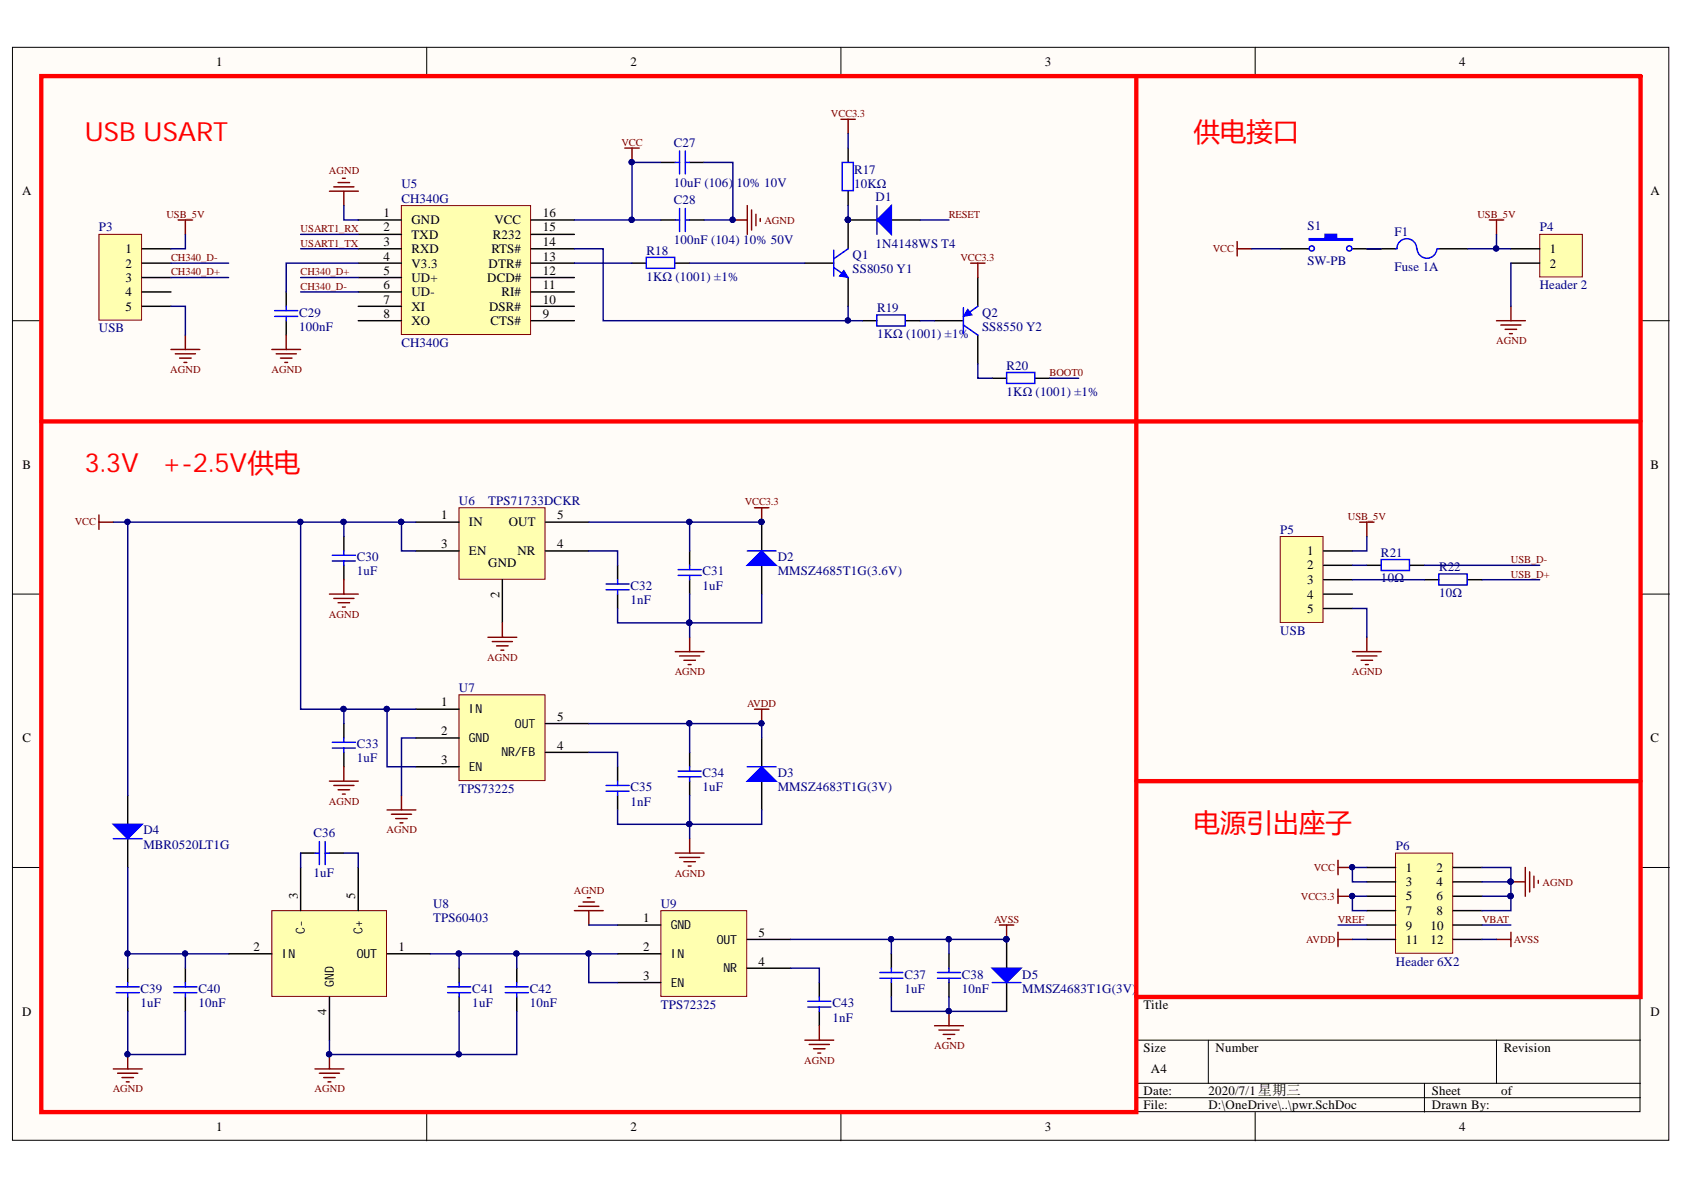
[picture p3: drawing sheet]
<svg xmlns="http://www.w3.org/2000/svg" width="297mm" height="210mm" viewBox="0 0 297 210" stroke-linecap="round" stroke-linejoin="round" font-family="sans-serif">
<defs><g id="words">
<g font-size="4.6" fill="#f00">
<text x="14.9" y="24.9">USB USART</text>
<text x="210.6" y="24.9">供电接口</text>
<text x="14.9" y="83.3">3.3V</text>
<text x="28.6" y="83.3">+-2.5V供电</text>
<text x="210.6" y="146.7">电源引出座子</text>
</g>
<g font-size="2.3">
<text x="38.1" y="11.7">1</text>
<text x="111.2" y="11.7">2</text>
<text x="184.3" y="11.7">3</text>
<text x="257.4" y="11.7">4</text>
<text x="3.9" y="34.5">A</text>
<text x="291.1" y="34.5">A</text>
<text x="67.7" y="38.3">1</text>
<text x="67.7" y="40.8">2</text>
<text x="72.6" y="39.5">GND</text>
<text x="87.2" y="39.5">VCC</text>
<text x="95.7" y="40.8">15</text>
<text x="95.7" y="38.3">16</text>
<text x="22.2" y="44.7">1</text>
<text x="22.2" y="47.2">2</text>
<text x="67.7" y="43.4">3</text>
<text x="67.7" y="46">4</text>
<text x="72.6" y="42.1">TXD</text>
<text x="72.6" y="44.7">RXD</text>
<text x="72.6" y="47.2">V3.3</text>
<text x="86.2" y="47.2">DTR#</text>
<text x="86.7" y="44.7">RTS#</text>
<text x="86.9" y="42.1">R232</text>
<text x="95.7" y="46">13</text>
<text x="95.7" y="43.4">14</text>
<text x="273.4" y="44.7">1</text>
<text x="273.4" y="47.2">2</text>
<text x="22.2" y="49.8">3</text>
<text x="22.2" y="52.3">4</text>
<text x="67.7" y="48.5">5</text>
<text x="67.7" y="51">6</text>
<text x="67.7" y="53.6">7</text>
<text x="72.6" y="49.8">UD+</text>
<text x="72.6" y="52.3">UD-</text>
<text x="85.9" y="49.8">DCD#</text>
<text x="88.5" y="52.3">RI#</text>
<text x="95.7" y="51">11</text>
<text x="95.7" y="48.5">12</text>
<text x="95.7" y="53.6">10</text>
<text x="22.2" y="54.8">5</text>
<text x="67.7" y="56.1">8</text>
<text x="72.6" y="54.8">XI</text>
<text x="72.6" y="57.4">XO</text>
<text x="86.3" y="54.8">DSR#</text>
<text x="86.5" y="57.4">CTS#</text>
<text x="95.7" y="56.1">9</text>
<text x="4" y="82.7">B</text>
<text x="291.1" y="82.7">B</text>
<text x="77.8" y="91.6">1</text>
<text x="82.7" y="92.8">IN</text>
<text x="89.7" y="92.8">OUT</text>
<text x="98.3" y="91.6">5</text>
<text x="77.8" y="96.6">3</text>
<text x="82.7" y="97.9">EN</text>
<text x="86.1" y="99.9">GND</text>
<text x="91.3" y="97.9">NR</text>
<text x="98.3" y="96.6">4</text>
<text x="230.6" y="97.9">1</text>
<text x="230.6" y="100.4">2</text>
<text x="88.1" y="105.4" transform="rotate(-90 88.1 105.4)">2</text>
<text x="230.6" y="103">3</text>
<text x="230.6" y="105.6">4</text>
<text x="230.6" y="108.1">5</text>
<text x="77.8" y="124.6">1</text>
<text x="4" y="130.9">C</text>
<text x="77.8" y="129.7">2</text>
<text x="98.3" y="127.1">5</text>
<text x="291.1" y="130.9">C</text>
<text x="77.8" y="134.7">3</text>
<text x="98.3" y="132.2">4</text>
<text x="248" y="153.8">1</text>
<text x="253.4" y="153.8">2</text>
<text x="52.5" y="158.6" transform="rotate(-90 52.5 158.6)">3</text>
<text x="62.7" y="158.6" transform="rotate(-90 62.7 158.6)">5</text>
<text x="248" y="156.3">3</text>
<text x="248" y="158.8">5</text>
<text x="248" y="161.4">7</text>
<text x="253.4" y="156.3">4</text>
<text x="253.4" y="158.8">6</text>
<text x="253.4" y="161.4">8</text>
<text x="44.7" y="167.8">2</text>
<text x="70.3" y="167.8">1</text>
<text x="113.4" y="162.6">1</text>
<text x="113.4" y="167.8">2</text>
<text x="133.8" y="165.2">5</text>
<text x="248" y="164">9</text>
<text x="248" y="166.5">11</text>
<text x="252.3" y="164">10</text>
<text x="252.3" y="166.5">12</text>
<text x="113.4" y="172.9">3</text>
<text x="133.8" y="170.3">4</text>
<text x="3.9" y="179.2">D</text>
<text x="57.6" y="179" transform="rotate(-90 57.6 179)">4</text>
<text x="201.7" y="177.9">Title</text>
<text x="291.1" y="179.2">D</text>
<text x="201.7" y="185.5">Size</text>
<text x="214.4" y="185.5">Number</text>
<text x="265.2" y="185.5">Revision</text>
<text x="203" y="189.3">A4</text>
<text x="201.7" y="193.1">Date:</text>
<text x="201.7" y="195.7">File:</text>
<text x="213.1" y="193.1">2020/7/1星期三</text>
<text x="213.1" y="195.7">D:\OneDrive\..\pwr.SchDoc</text>
<text x="252.6" y="193.1">Sheet</text>
<text x="252.6" y="195.7">Drawn By:</text>
<text x="264.8" y="193.1">of</text>
<text x="38.1" y="199.5">1</text>
<text x="111.2" y="199.5">2</text>
<text x="184.3" y="199.5">3</text>
<text x="257.4" y="199.5">4</text>
</g>
<g font-size="2.3" fill="#000080">
<text x="118.8" y="25.9">C27</text>
<text x="70.8" y="35.7">CH340G</text>
<text x="70.8" y="33.2">U5</text>
<text x="118.8" y="32.9">10uF (106) 10% 10V</text>
<text x="118.8" y="36">C28</text>
<text x="150.6" y="30.7">R17</text>
<text x="150.6" y="33.2">10KΩ</text>
<text x="154.4" y="35.5">D1</text>
<text x="17.4" y="40.8">P3</text>
<text x="230.7" y="40.6">S1</text>
<text x="246" y="41.6">F1</text>
<text x="271.6" y="40.8">P4</text>
<text x="114" y="44.9">R18</text>
<text x="118.8" y="43.1">100nF (104) 10% 50V</text>
<text x="150.4" y="45.7">Q1</text>
<text x="154.4" y="43.7">1N4148WS T4</text>
<text x="230.7" y="46.7">SW-PB</text>
<text x="246" y="47.7">Fuse 1A</text>
<text x="114" y="49.5">1KΩ (1001) ±1%</text>
<text x="150.4" y="48.2">SS8050 Y1</text>
<text x="271.6" y="51">Header 2</text>
<text x="17.4" y="58.6">USB</text>
<text x="52.8" y="55.8">C29</text>
<text x="52.8" y="58.4">100nF</text>
<text x="154.7" y="55.1">R19</text>
<text x="154.7" y="59.6">1KΩ (1001) ±1%</text>
<text x="173.2" y="55.8">Q2</text>
<text x="173.2" y="58.4">SS8550 Y2</text>
<text x="70.8" y="61.2">CH340G</text>
<text x="177.5" y="65.2">R20</text>
<text x="177.5" y="69.8">1KΩ (1001) ±1%</text>
<text x="80.9" y="89">U6</text>
<text x="86.1" y="89">TPS71733DCKR</text>
<text x="225.8" y="94.1">P5</text>
<text x="62.9" y="98.9">C30</text>
<text x="62.9" y="101.5">1uF</text>
<text x="123.9" y="101.5">C31</text>
<text x="137.2" y="98.9">D2</text>
<text x="137.2" y="101.5">MMSZ4685T1G(3.6V)</text>
<text x="243.6" y="98.2">R21</text>
<text x="253.8" y="100.7">R22</text>
<text x="111.2" y="104.1">C32</text>
<text x="111.2" y="106.6">1nF</text>
<text x="123.9" y="104.1">1uF</text>
<text x="243.6" y="102.7">10Ω</text>
<text x="253.8" y="105.3">10Ω</text>
<text x="225.8" y="111.9">USB</text>
<text x="80.9" y="122.1">U7</text>
<text x="62.9" y="132">C33</text>
<text x="62.9" y="134.5">1uF</text>
<text x="123.9" y="137">C34</text>
<text x="137.2" y="137">D3</text>
<text x="80.9" y="139.8">TPS73225</text>
<text x="111.2" y="139.6">C35</text>
<text x="111.2" y="142.1">1nF</text>
<text x="123.9" y="139.6">1uF</text>
<text x="137.2" y="139.6">MMSZ4683T1G(3V)</text>
<text x="25.3" y="147.2">D4</text>
<text x="25.3" y="149.7">MBR0520LT1G</text>
<text x="55.3" y="147.7">C36</text>
<text x="246.2" y="150">P6</text>
<text x="55.3" y="154.8">1uF</text>
<text x="76.4" y="160.1">U8</text>
<text x="116.6" y="160.1">U9</text>
<text x="76.4" y="162.6">TPS60403</text>
<text x="159.5" y="172.6">C37</text>
<text x="169.7" y="172.6">C38</text>
<text x="180.3" y="172.6">D5</text>
<text x="246.2" y="170.3">Header 6X2</text>
<text x="24.8" y="175.1">C39</text>
<text x="24.8" y="177.7">1uF</text>
<text x="35" y="175.1">C40</text>
<text x="35" y="177.7">10nF</text>
<text x="83.3" y="175.1">C41</text>
<text x="83.3" y="177.7">1uF</text>
<text x="93.5" y="175.1">C42</text>
<text x="93.5" y="177.7">10nF</text>
<text x="116.6" y="177.9">TPS72325</text>
<text x="146.8" y="177.7">C43</text>
<text x="159.5" y="175.1">1uF</text>
<text x="169.7" y="175.1">10nF</text>
<text x="180.3" y="175.1">MMSZ4683T1G(3V)</text>
<text x="146.8" y="180.2">1nF</text>
</g>
<g font-size="2.2">
<text x="82.7" y="125.8">IN</text>
<text x="82.7" y="130.9">GND</text>
<text x="90.8" y="128.3">OUT</text>
<text x="82.7" y="135.9">EN</text>
<text x="88.5" y="133.4">NR/FB</text>
<text x="53.8" y="164.8" transform="rotate(-90 53.8 164.8)">C-</text>
<text x="63.9" y="164.8" transform="rotate(-90 63.9 164.8)">C+</text>
<text x="118.3" y="163.9">GND</text>
<text x="126.4" y="166.4">OUT</text>
<text x="49.7" y="169">IN</text>
<text x="62.9" y="169">OUT</text>
<text x="118.3" y="169">IN</text>
<text x="127.6" y="171.5">NR</text>
<text x="58.9" y="174.1" transform="rotate(-90 58.9 174.1)">GND</text>
<text x="118.3" y="174">EN</text>
</g>
<g font-size="1.9" fill="#800000">
<text x="146.6" y="20.6">VCC3.3</text>
<text x="109.6" y="25.7">VCC</text>
<text x="58" y="30.8">AGND</text>
<text x="29.3" y="38.4">USB_5V</text>
<text x="53" y="41">USART1_RX</text>
<text x="134.8" y="39.5">AGND</text>
<text x="167.4" y="38.4">RESET</text>
<text x="260.6" y="38.4">USB_5V</text>
<text x="30.2" y="46">CH340_D-</text>
<text x="53" y="43.5">USART1_TX</text>
<text x="169.4" y="46">VCC3.3</text>
<text x="213.9" y="44.5">VCC</text>
<text x="30.2" y="48.6">CH340_D+</text>
<text x="53" y="48.6">CH340_D+</text>
<text x="53" y="51.1">CH340_D-</text>
<text x="30" y="65.8">AGND</text>
<text x="47.9" y="65.8">AGND</text>
<text x="263.9" y="60.7">AGND</text>
<text x="185.1" y="66.3">BOOT0</text>
<text x="131.4" y="89.1">VCC3.3</text>
<text x="13.2" y="92.7">VCC</text>
<text x="237.8" y="91.7">USB_5V</text>
<text x="266.5" y="101.9">USB_D+</text>
<text x="266.5" y="99.4">USB_D-</text>
<text x="58" y="109">AGND</text>
<text x="85.9" y="116.6">AGND</text>
<text x="119" y="119.1">AGND</text>
<text x="238.4" y="119.1">AGND</text>
<text x="131.8" y="124.7">AVDD</text>
<text x="58" y="141.9">AGND</text>
<text x="68.2" y="147">AGND</text>
<text x="119" y="154.7">AGND</text>
<text x="231.8" y="153.7">VCC</text>
<text x="101.2" y="157.7">AGND</text>
<text x="229.5" y="158.7">VCC3.3</text>
<text x="272.1" y="156.2">AGND</text>
<text x="175.3" y="162.8">AVSS</text>
<text x="230.4" y="166.3">AVDD</text>
<text x="236" y="162.8">VREF</text>
<text x="261.4" y="162.8">VBAT</text>
<text x="267" y="166.3">AVSS</text>
<text x="164.8" y="185.1">AGND</text>
<text x="141.8" y="187.6">AGND</text>
<text x="19.9" y="192.7">AGND</text>
<text x="55.5" y="192.7">AGND</text>
</g>
</g></defs>
<g fill="#fffcf8" stroke="#000" stroke-width=".18">
<path d="M2.2 8.3h292.2v192.8h-292.2z"/>
<path d="M7.3 13.4h282v182.7h-282z"/>
</g>
<g fill="none" stroke="#000" stroke-width=".18">
<path d="M75.3 8.3v5.1M148.3 8.3v5.1M221.4 8.3v5.1M2.2 56.6h5.1M289.4 56.6h5.1M2.2 104.8h5.1M289.4 104.8h5.1M2.2 153h5.1M289.4 153h5.1M289.4 175.9h-89v20.3M75.3 196.2v5M148.3 196.2v5"/>
<path d="M200.4 183.5h89M200.4 191.1h89M200.4 193.6h89M213.1 183.5v7.6M221.4 196.2v5M251.3 191.1v5.1M264 183.5v7.6"/>
</g>
<path d="M81 89.6h15.1v12.6h-15.1z" fill="#ffffb0" stroke="#800000" stroke-width=".18"/>
<path d="M73.4 92.1h7.6M73.4 97.2h7.6M96.2 92.1h7.7M96.2 97.2h7.7M88.6 102.3v7.6" fill="none" stroke="#000" stroke-width=".25"/>
<path d="M116.6 160.6h15.1v15.2h-15.1z" fill="#ffffb0" stroke="#800000" stroke-width=".18"/>
<path d="M108.9 163.2h7.7M108.9 168.2h7.7M108.9 173.3h7.7M131.8 170.8h7.6M131.8 165.7h7.6" fill="none" stroke="#000" stroke-width=".25"/>
<path d="M81 122.6h15.1v15.1h-15.1z" fill="#ffffb0" stroke="#800000" stroke-width=".18"/>
<path d="M73.4 125.1h7.6M73.4 130.2h7.6M73.4 135.2h7.6M96.2 132.7h7.7M96.2 127.6h7.7" fill="none" stroke="#000" stroke-width=".25"/>
<path d="M47.9 160.6h20.3v15.2h-20.3z" fill="#ffffb0" stroke="#800000" stroke-width=".18"/>
<g fill="none" stroke="#000" stroke-width=".25">
<path d="M60.7 94.6v2.6M60.7 99.7v2.6M108.9 99.7v2.6M121.6 97.2v2.5M108.9 104.8v2.5M121.6 102.3v2.5M60.7 127.6v2.6M60.7 132.7v2.5M108.9 135.2v2.6M121.6 132.7v2.5M121.6 137.8v2.5M22.5 140.3v5.1"/>
<path d="M22.5 147.9v5.1M53 153v7.6M53 150.5h2.6M58.1 150.5h2.6M63.2 153v7.6M108.9 140.3v2.6M22.5 170.8v2.5M22.5 175.9v2.5M32.7 170.8v2.5M32.7 175.9v2.5M40.3 168.2h7.6M58.1 175.9v7.6"/>
<path d="M68.3 168.2h7.6M81 170.8v2.5M81 175.9v2.5M91.1 170.8v2.5M91.1 175.9v2.5M144.5 173.3v2.6M144.5 178.4v2.5M157.2 168.2v2.6M157.2 173.3v2.6M167.4 168.2v2.6M167.4 173.3v2.6"/>
</g>
<g fill="none" stroke="#00f" stroke-width=".25">
<path d="M58.6 97.9h4.1M58.6 99h4.1M60.7 97.2v.7M60.7 99v.7M121.6 99.7v.8M106.9 103h4.1M106.9 104h4.1M108.9 102.3v.7M108.9 104v.8M119.6 100.5h4.1M119.6 101.5h4.1M121.6 101.5v.8"/>
<path d="M58.6 130.9h4.1M58.6 131.9h4.1M60.7 130.2v.7M60.7 131.9v.8M106.9 138.5h4.1M106.9 139.6h4.1M108.9 137.8v.7M108.9 139.6v.7M119.6 136h4.1M119.6 137h4.1M121.6 135.2v.8M121.6 137v.8"/>
<path d="M55.6 150.5h.7M56.3 148.4v4.1M57.3 148.4v4.1M57.3 150.5h.8M20.5 175.1h4.1M20.5 174.1h4.1M22.5 173.3v.8M22.5 175.1v.8M30.7 175.1h4M30.7 174.1h4M32.7 173.3v.8M32.7 175.1v.8"/>
<path d="M78.9 175.1h4.1M78.9 174.1h4.1M81 173.3v.8M81 175.1v.8M89.1 175.1h4.1M89.1 174.1h4.1M91.1 173.3v.8M91.1 175.1v.8M142.5 176.6h4.1M142.5 177.6h4.1M144.5 175.9v.7M144.5 177.6v.8"/>
<path d="M155.2 172.6h4.1M155.2 171.5h4.1M157.2 170.8v.7M157.2 172.6v.7M165.4 172.6h4M165.4 171.5h4M167.4 170.8v.7M167.4 172.6v.7"/>
</g>
<g fill="none" stroke="#800000" stroke-width=".25">
<path d="M17.4 90.8v2.6M17.4 92.1h2.6M58.1 104.8h5.1M58.9 105.6h3.5M59.6 106.3h2.1M60.4 107.1h.5M60.7 102.3v2.5M86.1 112.4h5M86.8 113.2h3.6M87.6 113.9h2M88.4 114.7h.5M88.6 109.9v2.5"/>
<path d="M119.1 114.9h5.1M119.9 115.7h3.5M120.6 116.5h2.1M121.4 117.2h.5M121.6 112.4v2.5M58.1 137.8h5.1M58.9 138.5h3.5M59.6 139.3h2.1M60.7 135.2v2.6M60.4 140.1h.5M68.3 142.9h5.1M69 143.6h3.6"/>
<path d="M69.8 144.4h2M70.6 145.1h.5M70.8 140.3v2.6M102.1 159.9h3.5M102.8 159.1h2.1M103.6 158.3h.5M119.1 150.5h5.1M119.9 151.2h3.5M120.6 152h2.1M121.4 152.8h.5M121.6 147.9v2.6M101.3 160.6h5.1"/>
<path d="M103.9 160.6v2.6M20 188.5h5.1M20.8 189.3h3.5M21.5 190.1h2M22.3 190.8h.5M22.5 186v2.5M55.6 188.5h5.1M56.3 189.3h3.6M57.1 190.1h2M57.9 190.8h.5M58.1 186v2.5M142 183.5h5.1"/>
<path d="M142.7 184.2h3.6M143.5 185h2M144.3 185.8h.5M144.5 180.9v2.6"/>
</g>
<g fill="#000080" stroke="#000080" stroke-width=".18">
<circle cx="58.1" cy="186" r=".46"/>
<circle cx="22.5" cy="186" r=".46"/>
</g>
<path d="M20 145.4h5.1l-2.6 2.5z" fill="#00f"/>
<path d="M20 145.4h5.1l-2.6 2.5zM20 147.9h5.1" fill="none" stroke="#00f" stroke-width=".25"/>
<path d="M134.4 92.1v5.1M134.4 99.7v5.1" fill="none" stroke="#000" stroke-width=".25"/>
<circle cx="134.3" cy="92.1" r=".46" fill="#000080" stroke="#000080" stroke-width=".18"/>
<path d="M131.8 99.7l2.6-2.5 2.5 2.5z" fill="#00f"/>
<path d="M131.8 99.7l2.6-2.5 2.5 2.5zM131.8 97.2h5.1" fill="none" stroke="#00f" stroke-width=".25"/>
<circle cx="134.3" cy="92.1" r=".46" fill="#000080" stroke="#000080" stroke-width=".18"/>
<path d="M133.1 89.6h2.5M134.4 89.6v2.5" fill="none" stroke="#800000" stroke-width=".25"/>
<path d="M134.4 130.2v5M134.4 137.8v5.1" fill="none" stroke="#000" stroke-width=".25"/>
<path d="M131.8 137.8l2.6-2.6 2.5 2.6z" fill="#00f"/>
<path d="M131.8 137.8l2.6-2.6 2.5 2.6zM131.8 135.2h5.1" fill="none" stroke="#00f" stroke-width=".25"/>
<path d="M133.1 125.1h2.5M134.4 125.1v2.5" fill="none" stroke="#800000" stroke-width=".25"/>
<g fill="#000080" stroke="#000080" stroke-width=".18">
<circle cx="134.3" cy="127.6" r=".46"/>
<circle cx="177.5" cy="165.7" r=".46"/>
</g>
<path d="M177.6 165.7v5.1M177.6 173.3v5.1" fill="none" stroke="#000" stroke-width=".25"/>
<path d="M175 170.8h5.1l-2.5 2.5z" fill="#00f"/>
<path d="M175 170.8h5.1l-2.5 2.5zM175 173.3h5.1" fill="none" stroke="#00f" stroke-width=".25"/>
<g fill="#000080" stroke="#000080" stroke-width=".18">
<circle cx="177.5" cy="165.7" r=".46"/>
<circle cx="167.3" cy="178.3" r=".46"/>
</g>
<path d="M167.4 178.4v2.5M176.3 163.2h2.5M177.6 163.2v2.5M164.8 180.9h5.1M165.6 181.7h3.6M166.4 182.5h2M167.1 183.2h.5" fill="none" stroke="#800000" stroke-width=".25"/>
<path d="M225.8 43.9h5.1M238.6 43.9h5" fill="none" stroke="#000" stroke-width=".25"/>
<path d="M230.9 42.1h2.8v-.8h2.1v.8h2.8v.3h-7.7z" fill-rule="evenodd" fill="#00f"/>
<g fill="none" stroke="#00f" stroke-width=".25">
<path d="M230.9 42.1h2.8v-.8h2.1v.8h2.8v.3h-7.7z"/>
<circle cx="231.4" cy="43.8" r=".46"/>
<circle cx="238" cy="43.8" r=".46"/>
</g>
<path d="M271.6 41.3h7.5v7.6h-7.5z" fill="#ffffb0" stroke="#800000" stroke-width=".18"/>
<path d="M266.5 43.9h5.1M266.5 46.4h5.1" fill="none" stroke="#000" stroke-width=".25"/>
<path d="M218.2 42.6v2.5M218.2 43.9h2.6M264 56.6h5M264.7 57.3h3.6M265.5 58.1h2M266.3 58.9h.5M266.5 54v2.6" fill="none" stroke="#800000" stroke-width=".25"/>
<path d="M70.8 36.3h22.8v22.7h-22.8z" fill="#ffffb0" stroke="#800000" stroke-width=".18"/>
<g fill="none" stroke="#000" stroke-width=".25">
<path d="M63.2 38.8h7.6M93.7 38.8h7.6M116.6 38.8h2.5M116.6 28.7h2.5M121.6 38.8h2.6M121.6 28.7h2.6M149.6 38.8v5.1M63.2 41.3h7.6M63.2 43.9h7.6M63.2 46.4h7.6M63.2 49h7.6M63.2 51.5h7.6"/>
<path d="M63.2 54h7.6M63.2 56.6h7.6M93.7 41.3h7.6M93.7 43.9h7.6M93.7 46.4h7.6M93.7 49h7.6M93.7 51.5h7.6M93.7 54h7.6M93.7 56.6h7.6M111.5 46.4h2.5M119.1 46.4h2.5M142 46.4h5.1"/>
<path d="M149.6 49v5"/>
</g>
<path d="M119.1 28.7h.8M119.1 38.8h.8M119.9 26.6v4.1M119.9 36.8v4M120.9 26.6v4.1M120.9 36.8v4M120.9 28.7h.7M120.9 38.8h.7M114 45.4h5v1.9h-5zM147.1 47.2l2.5 1.8M147.1 44.1v4.6M149.6 43.9l-2.5 1.8" fill="none" stroke="#00f" stroke-width=".25"/>
<path d="M129.3 38.8h2.5M131.8 36.3v5M132.6 37v3.6M133.3 37.8v2M134.1 38.5v.6" fill="none" stroke="#800000" stroke-width=".25"/>
<g fill="#000080" stroke="#000080" stroke-width=".18">
<circle cx="129.2" cy="38.8" r=".46"/>
<circle cx="149.5" cy="38.8" r=".46"/>
</g>
<path d="M148.8 47.7l.8 1.3-1.5-.3z" fill="#00f"/>
<path d="M148.8 47.7l.8 1.3-1.5-.3z" fill="none" stroke="#00f" stroke-width=".18"/>
<circle cx="149.5" cy="38.8" r=".46" fill="#000080" stroke="#000080" stroke-width=".18"/>
<path d="M149.6 26.1v2.6M149.6 33.7v2.6M149.6 38.8h5.1M157.2 38.8h5.1M152.1 56.6h2.6M159.8 56.6h2.5" fill="none" stroke="#000" stroke-width=".25"/>
<path d="M148.6 28.7h1.9v4.9h-1.9zM154.7 55.6h5v1.9h-5z" fill="none" stroke="#00f" stroke-width=".25"/>
<path d="M148.3 21h2.6M149.6 21v2.6" fill="none" stroke="#800000" stroke-width=".25"/>
<path d="M154.7 38.8l2.5-2.5v5z" fill="#00f"/>
<path d="M154.7 38.8l2.5-2.5v5zM154.7 36.3v5M169.9 54.3v4.6M169.9 57.3l2.6 1.8M172.5 54l-1.8 1.3" fill="none" stroke="#00f" stroke-width=".25"/>
<circle cx="149.5" cy="38.8" r=".46" fill="#000080" stroke="#000080" stroke-width=".18"/>
<path d="M164.8 56.6h5.1M172.5 49v5M172.5 59.1v5.1" fill="none" stroke="#000" stroke-width=".25"/>
<path d="M170.7 54.5l.8 1.1-1.6 .2z" fill="#00f"/>
<path d="M170.7 54.5l.8 1.1-1.6 .2z" fill="none" stroke="#00f" stroke-width=".18"/>
<path d="M58.1 33.7h5.1M58.9 33h3.5M59.6 32.2h2.1M60.4 31.4h.5M60.7 33.7v2.6M50.5 59.1v2.5M171.2 46.4h2.5M172.5 46.4v2.6M47.9 61.6h5.1M48.7 62.4h3.6M49.5 63.2h2M50.2 63.9h.5" fill="none" stroke="#800000" stroke-width=".25"/>
<path d="M50.5 51.5v2.5M50.5 56.6v2.5M175 66.7h2.6M182.6 66.7h2.6" fill="none" stroke="#000" stroke-width=".25"/>
<path d="M48.5 54.8h4M48.5 55.8h4M50.5 54v.8M50.5 55.8v.8M177.6 65.7h4.9v1.9h-4.9z" fill="none" stroke="#00f" stroke-width=".25"/>
<path d="M17.4 41.3h7.6v15.2h-7.6z" fill="#ffffb0" stroke="#800000" stroke-width=".18"/>
<path d="M25.1 43.9h5.1M25.1 46.4h5.1M25.1 49h5.1M25.1 51.5h5.1M25.1 54h5.1M241.1 43.9h5.1M253.8 43.9h5.1" fill="none" stroke="#000" stroke-width=".25"/>
<path d="M31.4 38.8h2.6M32.7 38.8v2.5M262.7 38.8h2.5M264 38.8v2.5M32.7 59.1v2.5M30.2 61.6h5M30.9 62.4h3.6M31.7 63.2h2M32.4 63.9h.6" fill="none" stroke="#800000" stroke-width=".25"/>
<path d="M246.2 43.9h.2M246.4 43.8a1.74 1.74 0 0 1 1.8-1.7 1.74 1.74 0 0 1 1.7 1.8M250 43.9a1.74 1.74 0 0 0 1.7 1.7 1.74 1.74 0 0 0 1.7-1.7M253.5 43.9h.3" fill="none" stroke="#00f" stroke-width=".25"/>
<path d="M7.3 13.4h282.1v162.5h-89v20.3h-193.1zM200.4 13.4v162.5M7.3 74.3h282.1M200.4 137.8h89" fill="none" stroke="#f00" stroke-width=".76"/>
<path d="M225.8 94.6h7.6v15.2h-7.6z" fill="#ffffb0" stroke="#800000" stroke-width=".18"/>
<path d="M233.5 97.2h5.1M233.5 99.7h5.1M241.1 99.7h2.5M248.7 99.7h2.6M233.5 102.3h5.1M233.5 104.8h5.1M233.5 107.3h5.1M251.3 102.3h2.5M258.9 102.3h2.5" fill="none" stroke="#000" stroke-width=".25"/>
<path d="M110.2 26.1h2.6M111.5 26.1v2.6M239.8 92.1h2.6M241.1 92.1v2.5M238.6 114.9h5M239.3 115.7h3.6M240.1 116.5h2M240.8 117.2h.5M241.1 112.4v2.5" fill="none" stroke="#800000" stroke-width=".25"/>
<path d="M243.6 98.7h5v1.9h-5zM253.8 101.2h5v2h-5z" fill="none" stroke="#00f" stroke-width=".25"/>
<circle cx="111.4" cy="28.6" r=".46" fill="#000080" stroke="#000080" stroke-width=".18"/>
<path d="M246.1 150.5h10.1v17.6h-10.1z" fill="#ffffb0" stroke="#800000" stroke-width=".18"/>
<path d="M241.1 153h5.1M241.1 155.6h5.1M241.1 158.1h5.1M256.3 153h5.1M256.3 155.6h5.1M256.3 158.1h5.1M241.1 160.6h5.1M241.1 163.2h5.1M241.1 165.7h5.1M256.3 160.6h5.1M256.3 163.2h5.1M256.3 165.7h5.1" fill="none" stroke="#000" stroke-width=".25"/>
<g fill="none" stroke="#800000" stroke-width=".25">
<path d="M236 151.7v2.6M236 156.8v2.6M236 153h2.6M236 158.1h2.6M266.5 155.6h2.5M269 153v5.1M269.8 153.8v3.5M270.6 154.5v2.1M271.3 155.3v.5M236 164.4v2.6M236 165.7h2.6M264 165.7h2.5"/>
<path d="M266.5 164.4v2.6"/>
</g>
<g fill="#000080" stroke="#000080" stroke-width=".18">
<circle cx="238.5" cy="153" r=".46"/>
<circle cx="238.5" cy="158.1" r=".46"/>
<circle cx="266.4" cy="155.5" r=".46"/>
<circle cx="60.6" cy="92.1" r=".46"/>
<circle cx="70.8" cy="92.1" r=".46"/>
<circle cx="60.6" cy="125.1" r=".47"/>
<circle cx="53" cy="92.1" r=".46"/>
<circle cx="68.2" cy="125.1" r=".47"/>
<circle cx="121.6" cy="127.6" r=".46"/>
<circle cx="121.6" cy="92.1" r=".46"/>
<circle cx="80.9" cy="168.2" r=".46"/>
<circle cx="91.1" cy="168.2" r=".46"/>
<circle cx="80.9" cy="186" r=".46"/>
<circle cx="58.1" cy="186" r=".46"/>
<circle cx="32.6" cy="168.2" r=".46"/>
<circle cx="22.5" cy="168.2" r=".46"/>
<circle cx="22.5" cy="186" r=".46"/>
<circle cx="103.8" cy="168.2" r=".46"/>
<circle cx="157.2" cy="165.7" r=".46"/>
<circle cx="167.3" cy="165.7" r=".46"/>
<circle cx="167.3" cy="178.3" r=".46"/>
<circle cx="134.3" cy="92.1" r=".46"/>
<circle cx="134.3" cy="127.6" r=".46"/>
<circle cx="121.6" cy="145.3" r=".46"/>
<circle cx="177.5" cy="165.7" r=".46"/>
<circle cx="22.5" cy="92.1" r=".46"/>
<circle cx="121.6" cy="109.8" r=".47"/>
<circle cx="111.4" cy="28.6" r=".46"/>
<circle cx="111.4" cy="38.8" r=".47"/>
<circle cx="129.2" cy="38.8" r=".46"/>
<circle cx="149.6" cy="56.5" r=".46"/>
<circle cx="149.5" cy="38.8" r=".46"/>
<circle cx="263.9" cy="43.8" r=".46"/>
<circle cx="266.4" cy="158.1" r=".47"/>
</g>
<g fill="none" stroke="#000080" stroke-width=".25">
<path d="M60.7 36.3v2.5h2.5M101.3 38.8h15.3M116.6 28.7h-5.1v10.1M124.2 28.7h5.1v10.1h-5.1M149.6 23.6v2.5M149.6 36.3v2.5M162.3 38.8h5.1M30.2 54h2.5v5.1M30.2 46.4h10.1M30.2 49h10.1M32.7 41.3v2.6h-2.5M53 41.3h10.2"/>
<path d="M53 43.9h10.2M53 49h10.2M53 51.5h10.2M63.2 46.4h-12.7v5.1M101.3 43.9h5.1v12.7h43.2M101.3 46.4h10.2M121.6 46.4h20.4M149.6 54v2.6h2.5M162.3 56.6h2.5M220.8 43.9h5M241.1 43.9h2.5M258.9 43.9h7.6"/>
<path d="M264 41.3v2.6M266.5 46.4v7.6M172.5 64.2v2.5h2.5M185.2 66.7h5.1M20 92.1h2.5v48.2M22.5 92.1h30.5M60.7 92.1h-7.7v33h7.7M70.8 92.1h-10.1v2.5M70.8 92.1v5.1h2.6M70.8 92.1h2.6M103.9 97.2h5v2.5M103.9 92.1h17.7v5.1"/>
<path d="M121.6 92.1h12.8M238.6 99.7h2.5M241.1 94.6v2.6h-2.5M251.3 99.7h20.3M121.6 104.8v7.6M134.4 104.8v5.1h-25.5v-2.6M238.6 107.3h2.5v5.1M238.6 102.3h12.7M261.4 102.3h10.2M68.3 125.1v10.1h5.1M73.4 130.2h-2.6v10.1M73.4 125.1h-12.7v2.5"/>
<path d="M103.9 132.7h5v2.5M103.9 127.6h17.7v5.1M121.6 127.6h12.8v2.6M22.5 153v15.2M53 150.5v2.5M60.7 150.5h2.5v2.5M108.9 142.9v2.5h25.5v-2.5M121.6 140.3v7.6M241.1 153h-2.5v2.6h2.5M241.1 158.1h-2.5v2.5h2.5M261.4 153h5.1v2.6M261.4 155.6h5.1v2.5"/>
<path d="M261.4 158.1h5.1M266.5 158.1v2.5h-5.1M22.5 178.4v7.6h10.2v-7.6M32.7 168.2h-10.2v2.6M40.3 168.2h-7.6v2.6M75.9 168.2h33M81 178.4v7.6h-22.9v-2.5M81 168.2v2.6M91.1 178.4v7.6h-10.1M91.1 168.2v2.6M103.9 168.2v5.1h5M103.9 163.2h5"/>
<path d="M139.4 170.8h5.1v2.5M139.4 165.7h17.8v2.5M157.2 165.7h10.2v2.5M157.2 175.9v2.5h10.2v-2.5M167.4 178.4h10.2M167.4 165.7h10.2M236 163.2h5.1M238.6 165.7h2.5M261.4 163.2h5.1M261.4 165.7h2.6"/>
</g>
<use href="#words"/>
</svg>
